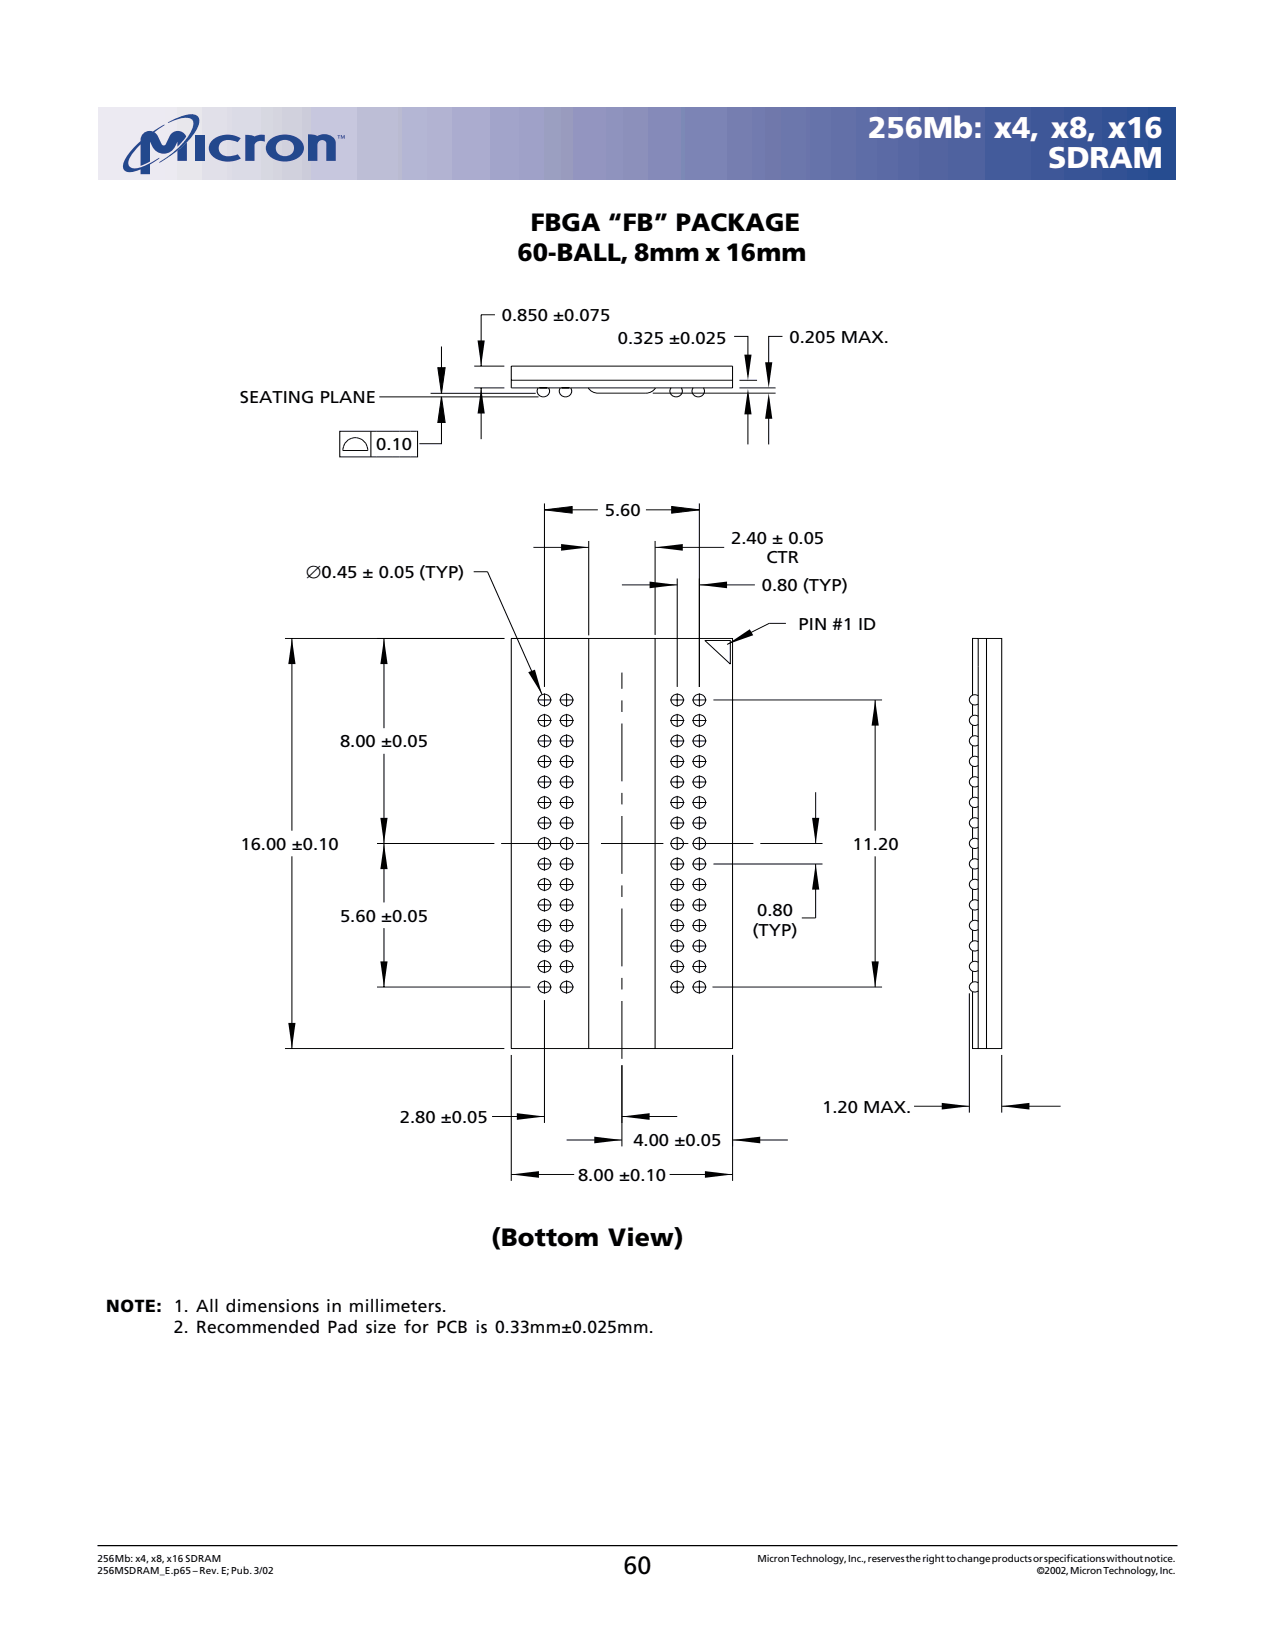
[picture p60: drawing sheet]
<svg xmlns="http://www.w3.org/2000/svg" width="216mm" height="279mm" viewBox="0 0 216 279" stroke-linecap="round" stroke-linejoin="round" font-family="sans-serif">
<defs><g id="words">
<g font-size="5.1" fill="#fff">
<text x="147" y="23.3">256Mb: x4, x8, x16</text>
<text x="177.5" y="28.4">SDRAM</text>
</g>
<g font-size="4.2">
<text x="89.9" y="39">FBGA “FB” PACKAGE</text>
<text x="87.6" y="44.1">60-BALL, 8mm x 16mm</text>
<text x="83.2" y="211">(Bottom View)</text>
<text x="105.6" y="266.5">60</text>
</g>
<g font-size="3">
<text x="18" y="222.2">NOTE: 1. All dimensions in millimeters.</text>
<text x="29.4" y="225.7">2. Recommended Pad size for PCB is 0.33mm±0.025mm.</text>
</g>
<g font-size="2.9">
<text x="85" y="54.4">0.850 ±0.075</text>
<text x="104.6" y="58.2">0.325 ±0.025</text>
<text x="133.7" y="58">0.205 MAX.</text>
<text x="40.6" y="68.2">SEATING PLANE</text>
<text x="63.7" y="76.1">0.10</text>
<text x="102.4" y="87.4">5.60</text>
<text x="123.8" y="92.1">2.40 ± 0.05</text>
<text x="129.8" y="95.4">CTR</text>
<text x="51.8" y="97.9">∅0.45 ± 0.05 (TYP)</text>
<text x="129" y="100.1">0.80 (TYP)</text>
<text x="135.2" y="106.7">PIN #1 ID</text>
<text x="57.6" y="126.6">8.00 ±0.05</text>
<text x="40.7" y="143.9">16.00 ±0.10</text>
<text x="144.4" y="143.9">11.20</text>
<text x="128.2" y="155.2">0.80</text>
<text x="57.6" y="156.1">5.60 ±0.05</text>
<text x="127.4" y="158.5">(TYP)</text>
<text x="67.7" y="190.1">2.80 ±0.05</text>
<text x="139.2" y="188.4">1.20 MAX.</text>
<text x="107.2" y="194.1">4.00 ±0.05</text>
<text x="97.9" y="200">8.00 ±0.10</text>
</g>
<g font-size="1.7">
<text x="16.5" y="264.4">256Mb: x4, x8, x16 SDRAM</text>
<text x="16.5" y="266.5">256MSDRAM_E.p65–Rev. E; Pub. 3/02</text>
<text x="128.3" y="264.4">Micron Technology, Inc., reserves the right to change products or specifications without notice.</text>
<text x="175.6" y="266.5">©2002, Micron Technology, Inc.</text>
</g>
</g></defs>
<path d="M16.5 261.7h182.9" fill="none" stroke="#000" stroke-width=".21"/>
<g fill="#eceaf2">
<path d="M16.6 18.1h10.7v12.3h-10.7z"/>
<path d="M27.3 18.1h.7v12.3h-.7z"/>
</g>
<path d="M28 18.1h.7v12.3h-.7z" fill="#eceaf1"/>
<path d="M28.7 18.1h.7v12.3h-.7z" fill="#ebe9f1"/>
<path d="M29.4 18.1h.7v12.3h-.7z" fill="#eae8f0"/>
<path d="M30.1 18.1h.7v12.3h-.7z" fill="#e9e7f0"/>
<path d="M30.8 18.1h.7v12.3h-.7z" fill="#e8e5ef"/>
<path d="M31.5 18.1h.7v12.3h-.7z" fill="#e7e5ef"/>
<path d="M32.2 18.1h.7v12.3h-.7z" fill="#e6e4ee"/>
<path d="M32.9 18.1h.7v12.3h-.7z" fill="#e5e4ee"/>
<path d="M33.6 18.1h.8v12.3h-.8z" fill="#e5e3ee"/>
<path d="M34.4 18.1h.7v12.3h-.7z" fill="#e3e0ed"/>
<path d="M35.1 18.1h.7v12.3h-.7z" fill="#e2e0ed"/>
<path d="M35.8 18.1h.7v12.3h-.7z" fill="#e0e0ed"/>
<path d="M36.5 18.1h.7v12.3h-.7z" fill="#e0dfed"/>
<path d="M37.2 18.1h.7v12.3h-.7z" fill="#e0deec"/>
<path d="M37.9 18.1h.7v12.3h-.7z" fill="#dedeec"/>
<path d="M38.6 18.1h.7v12.3h-.7z" fill="#dddceb"/>
<g fill="#dcdbea">
<path d="M39.3 18.1h.7v12.3h-.7z"/>
<path d="M40 18.1h.7v12.3h-.7z"/>
</g>
<path d="M40.7 18.1h.7v12.3h-.7z" fill="#dadae9"/>
<path d="M41.4 18.1h.7v12.3h-.7z" fill="#dad8e9"/>
<path d="M42.1 18.1h.7v12.3h-.7z" fill="#d8d7e9"/>
<path d="M42.8 18.1h.7v12.3h-.7z" fill="#d7d7e8"/>
<path d="M43.5 18.1h.7v12.3h-.7z" fill="#d7d6e8"/>
<path d="M44.2 18.1h.7v12.3h-.7z" fill="#d6d5e7"/>
<path d="M44.9 18.1h.7v12.3h-.7z" fill="#d5d4e7"/>
<path d="M45.6 18.1h.7v12.3h-.7z" fill="#d4d4e6"/>
<path d="M46.3 18.1h.7v12.3h-.7z" fill="#d4d3e6"/>
<path d="M47 18.1h.8v12.3h-.8z" fill="#d2d2e5"/>
<path d="M47.8 18.1h.7v12.3h-.7z" fill="#d1d1e4"/>
<path d="M48.5 18.1h.7v12.3h-.7z" fill="#d0d0e4"/>
<path d="M49.2 18.1h.7v12.3h-.7z" fill="#d0cfe3"/>
<path d="M49.9 18.1h.7v12.3h-.7z" fill="#cfcfe3"/>
<path d="M50.6 18.1h.7v12.3h-.7z" fill="#cecee3"/>
<g fill="#cccce0">
<path d="M51.3 18.1h.7v12.3h-.7z"/>
<path d="M52 18.1h.7v12.3h-.7z"/>
</g>
<path d="M52.7 18.1h.7v12.3h-.7z" fill="#cbcbe0"/>
<g fill="#cacae0">
<path d="M53.4 18.1h.7v12.3h-.7z"/>
<path d="M54.1 18.1h.7v12.3h-.7z"/>
</g>
<path d="M54.8 18.1h.7v12.3h-.7z" fill="#c8c8df"/>
<path d="M55.5 18.1h.7v12.3h-.7z" fill="#c8c7df"/>
<path d="M56.2 18.1h.7v12.3h-.7z" fill="#c7c7de"/>
<path d="M56.9 18.1h.7v12.3h-.7z" fill="#c6c6de"/>
<path d="M57.6 18.1h.7v12.3h-.7z" fill="#c5c6de"/>
<path d="M58.3 18.1h.7v12.3h-.7z" fill="#c4c4dd"/>
<path d="M59 18.1h.7v12.3h-.7z" fill="#c3c4dc"/>
<path d="M59.7 18.1h.7v12.3h-.7z" fill="#c2c2dc"/>
<path d="M60.4 18.1h.7v12.3h-.7z" fill="#c1c2db"/>
<path d="M61.1 18.1h.8v12.3h-.8z" fill="#c1c1db"/>
<path d="M61.9 18.1h.7v12.3h-.7z" fill="#bec0da"/>
<path d="M62.6 18.1h.7v12.3h-.7z" fill="#bebeda"/>
<path d="M63.3 18.1h.7v12.3h-.7z" fill="#bebed8"/>
<path d="M64 18.1h.7v12.3h-.7z" fill="#bdbdd8"/>
<path d="M64.7 18.1h.7v12.3h-.7z" fill="#bcbdd7"/>
<path d="M65.4 18.1h.7v12.3h-.7z" fill="#bbbcd7"/>
<path d="M66.1 18.1h.7v12.3h-.7z" fill="#bbbbd7"/>
<path d="M66.8 18.1h.7v12.3h-.7z" fill="#babad7"/>
<path d="M67.5 18.1h.7v12.3h-.7z" fill="#b9bad6"/>
<path d="M68.2 18.1h.7v12.3h-.7z" fill="#b8b8d6"/>
<path d="M68.9 18.1h.7v12.3h-.7z" fill="#b6b6d5"/>
<path d="M69.6 18.1h.7v12.3h-.7z" fill="#b6b6d4"/>
<g fill="#b4b6d4">
<path d="M70.3 18.1h.7v12.3h-.7z"/>
<path d="M71 18.1h.7v12.3h-.7z"/>
</g>
<path d="M71.7 18.1h.7v12.3h-.7z" fill="#b4b4d4"/>
<g fill="#b2b3d2">
<path d="M72.4 18.1h.7v12.3h-.7z"/>
<path d="M73.1 18.1h.7v12.3h-.7z"/>
</g>
<g fill="#b1b2d2">
<path d="M73.8 18.1h.7v12.3h-.7z"/>
<path d="M74.5 18.1h.8v12.3h-.8z"/>
</g>
<path d="M75.3 18.1h.7v12.3h-.7z" fill="#afb1d1"/>
<path d="M76 18.1h.7v12.3h-.7z" fill="#afafd1"/>
<path d="M76.7 18.1h.7v12.3h-.7z" fill="#adafd0"/>
<path d="M77.4 18.1h.7v12.3h-.7z" fill="#adadd0"/>
<path d="M78.1 18.1h.7v12.3h-.7z" fill="#acadcf"/>
<path d="M78.8 18.1h.7v12.3h-.7z" fill="#aaadcf"/>
<path d="M79.5 18.1h.7v12.3h-.7z" fill="#aaaccf"/>
<path d="M80.2 18.1h.7v12.3h-.7z" fill="#aaaace"/>
<path d="M80.9 18.1h.7v12.3h-.7z" fill="#a9aacd"/>
<path d="M81.6 18.1h.7v12.3h-.7z" fill="#a7aacd"/>
<path d="M82.3 18.1h.7v12.3h-.7z" fill="#a7a9cc"/>
<path d="M83 18.1h.7v12.3h-.7z" fill="#a7a7cc"/>
<path d="M83.7 18.1h.7v12.3h-.7z" fill="#a6a7cc"/>
<path d="M84.4 18.1h.7v12.3h-.7z" fill="#a4a6cb"/>
<path d="M85.1 18.1h.7v12.3h-.7z" fill="#a3a4ca"/>
<path d="M85.8 18.1h.7v12.3h-.7z" fill="#a3a3ca"/>
<path d="M86.5 18.1h.7v12.3h-.7z" fill="#a1a3ca"/>
<path d="M87.2 18.1h.7v12.3h-.7z" fill="#a1a3c8"/>
<g fill="#9fa1c8">
<path d="M87.9 18.1h.7v12.3h-.7z"/>
<path d="M88.6 18.1h.8v12.3h-.8z"/>
</g>
<path d="M89.4 18.1h.7v12.3h-.7z" fill="#9fa0c8"/>
<g fill="#9c9fc7">
<path d="M90.1 18.1h.7v12.3h-.7z"/>
<path d="M90.8 18.1h.7v12.3h-.7z"/>
</g>
<path d="M91.5 18.1h.7v12.3h-.7z" fill="#9b9fc6"/>
<path d="M92.2 18.1h.7v12.3h-.7z" fill="#9b9ec6"/>
<path d="M92.9 18.1h.7v12.3h-.7z" fill="#9b9cc5"/>
<path d="M93.6 18.1h.7v12.3h-.7z" fill="#9a9cc5"/>
<path d="M94.3 18.1h.7v12.3h-.7z" fill="#989bc4"/>
<path d="M95 18.1h.7v12.3h-.7z" fill="#979bc3"/>
<path d="M95.7 18.1h.7v12.3h-.7z" fill="#979ac3"/>
<path d="M96.4 18.1h.7v12.3h-.7z" fill="#969ac3"/>
<path d="M97.1 18.1h.7v12.3h-.7z" fill="#9598c3"/>
<path d="M97.8 18.1h.7v12.3h-.7z" fill="#9598c2"/>
<path d="M98.5 18.1h.7v12.3h-.7z" fill="#9497c2"/>
<path d="M99.2 18.1h.7v12.3h-.7z" fill="#9396c1"/>
<path d="M99.9 18.1h.7v12.3h-.7z" fill="#9395c1"/>
<path d="M100.6 18.1h.7v12.3h-.7z" fill="#9395c0"/>
<path d="M101.3 18.1h.7v12.3h-.7z" fill="#9295c0"/>
<path d="M102 18.1h.8v12.3h-.8z" fill="#9294c0"/>
<g fill="#8f93be">
<path d="M102.8 18.1h.7v12.3h-.7z"/>
<path d="M103.5 18.1h.7v12.3h-.7z"/>
<path d="M104.2 18.1h.7v12.3h-.7z"/>
</g>
<path d="M104.9 18.1h.7v12.3h-.7z" fill="#8e92be"/>
<path d="M105.6 18.1h.7v12.3h-.7z" fill="#8d90bd"/>
<path d="M106.3 18.1h.7v12.3h-.7z" fill="#8c90bd"/>
<g fill="#8a8ebc">
<path d="M107 18.1h.7v12.3h-.7z"/>
<path d="M107.7 18.1h.7v12.3h-.7z"/>
</g>
<path d="M108.4 18.1h.7v12.3h-.7z" fill="#8a8dbb"/>
<path d="M109.1 18.1h.7v12.3h-.7z" fill="#898dbb"/>
<g fill="#888cbb">
<path d="M109.8 18.1h.7v12.3h-.7z"/>
<path d="M110.5 18.1h.7v12.3h-.7z"/>
</g>
<g fill="#868ab9">
<path d="M111.2 18.1h.7v12.3h-.7z"/>
<path d="M111.9 18.1h.7v12.3h-.7z"/>
</g>
<path d="M112.6 18.1h.7v12.3h-.7z" fill="#8589b9"/>
<path d="M113.3 18.1h.7v12.3h-.7z" fill="#8489b9"/>
<path d="M114 18.1h.7v12.3h-.7z" fill="#8388b8"/>
<path d="M114.7 18.1h.7v12.3h-.7z" fill="#8288b8"/>
<path d="M115.4 18.1h.7v12.3h-.7z" fill="#8187b6"/>
<path d="M116.1 18.1h.8v12.3h-.8z" fill="#8086b6"/>
<path d="M116.9 18.1h.7v12.3h-.7z" fill="#7f86b6"/>
<g fill="#7e85b6">
<path d="M117.6 18.1h.7v12.3h-.7z"/>
<path d="M118.3 18.1h.7v12.3h-.7z"/>
</g>
<path d="M119 18.1h.7v12.3h-.7z" fill="#7e84b4"/>
<path d="M119.7 18.1h.7v12.3h-.7z" fill="#7c83b4"/>
<path d="M120.4 18.1h.7v12.3h-.7z" fill="#7a83b4"/>
<path d="M121.1 18.1h.7v12.3h-.7z" fill="#7982b4"/>
<g fill="#7981b3">
<path d="M121.8 18.1h.7v12.3h-.7z"/>
<path d="M122.5 18.1h.7v12.3h-.7z"/>
</g>
<path d="M123.2 18.1h.7v12.3h-.7z" fill="#7880b2"/>
<g fill="#777fb1">
<path d="M123.9 18.1h.7v12.3h-.7z"/>
<path d="M124.6 18.1h.7v12.3h-.7z"/>
</g>
<path d="M125.3 18.1h.7v12.3h-.7z" fill="#767eb1"/>
<path d="M126 18.1h.7v12.3h-.7z" fill="#767daf"/>
<path d="M126.7 18.1h.7v12.3h-.7z" fill="#757daf"/>
<path d="M127.4 18.1h.7v12.3h-.7z" fill="#737caf"/>
<g fill="#737aaf">
<path d="M128.1 18.1h.7v12.3h-.7z"/>
<path d="M128.8 18.1h.7v12.3h-.7z"/>
</g>
<path d="M129.5 18.1h.8v12.3h-.8z" fill="#7179ad"/>
<g fill="#7078ad">
<path d="M130.3 18.1h.7v12.3h-.7z"/>
<path d="M131 18.1h.7v12.3h-.7z"/>
<path d="M131.7 18.1h.7v12.3h-.7z"/>
</g>
<g fill="#6e77ad">
<path d="M132.4 18.1h.7v12.3h-.7z"/>
<path d="M133.1 18.1h.7v12.3h-.7z"/>
</g>
<path d="M133.8 18.1h.7v12.3h-.7z" fill="#6d77ac"/>
<path d="M134.5 18.1h.7v12.3h-.7z" fill="#6c77ac"/>
<g fill="#6c76ac">
<path d="M135.2 18.1h.7v12.3h-.7z"/>
<path d="M135.9 18.1h.7v12.3h-.7z"/>
</g>
<path d="M136.6 18.1h.7v12.3h-.7z" fill="#6973aa"/>
<path d="M137.3 18.1h.7v12.3h-.7z" fill="#6873aa"/>
<g fill="#6773aa">
<path d="M138 18.1h.7v12.3h-.7z"/>
<path d="M138.7 18.1h.7v12.3h-.7z"/>
</g>
<path d="M139.4 18.1h.7v12.3h-.7z" fill="#6673aa"/>
<path d="M140.1 18.1h.7v12.3h-.7z" fill="#6573aa"/>
<path d="M140.8 18.1h.7v12.3h-.7z" fill="#6471a9"/>
<g fill="#6370a9">
<path d="M141.5 18.1h.7v12.3h-.7z"/>
<path d="M142.2 18.1h.7v12.3h-.7z"/>
</g>
<path d="M142.9 18.1h.7v12.3h-.7z" fill="#636fa7"/>
<path d="M143.6 18.1h.8v12.3h-.8z" fill="#626fa7"/>
<path d="M144.4 18.1h.7v12.3h-.7z" fill="#616ea7"/>
<path d="M145.1 18.1h.7v12.3h-.7z" fill="#606da7"/>
<path d="M145.8 18.1h.7v12.3h-.7z" fill="#5f6da7"/>
<path d="M146.5 18.1h.7v12.3h-.7z" fill="#5f6ca7"/>
<g fill="#5e6ca6">
<path d="M147.2 18.1h.7v12.3h-.7z"/>
<path d="M147.9 18.1h.7v12.3h-.7z"/>
</g>
<path d="M148.6 18.1h.7v12.3h-.7z" fill="#5d6ba6"/>
<path d="M149.3 18.1h.7v12.3h-.7z" fill="#5b6ba6"/>
<path d="M150 18.1h.7v12.3h-.7z" fill="#5b6aa4"/>
<path d="M150.7 18.1h.7v12.3h-.7z" fill="#5b69a4"/>
<path d="M151.4 18.1h.7v12.3h-.7z" fill="#5969a4"/>
<path d="M152.1 18.1h.7v12.3h-.7z" fill="#5968a3"/>
<path d="M152.8 18.1h.7v12.3h-.7z" fill="#5868a3"/>
<g fill="#5767a3">
<path d="M153.5 18.1h.7v12.3h-.7z"/>
<path d="M154.2 18.1h.7v12.3h-.7z"/>
</g>
<path d="M154.9 18.1h.7v12.3h-.7z" fill="#5566a3"/>
<g fill="#5565a1">
<path d="M155.6 18.1h.7v12.3h-.7z"/>
<path d="M156.3 18.1h.7v12.3h-.7z"/>
</g>
<path d="M157 18.1h.8v12.3h-.8z" fill="#5465a1"/>
<path d="M157.8 18.1h.7v12.3h-.7z" fill="#5365a1"/>
<path d="M158.5 18.1h.7v12.3h-.7z" fill="#5364a0"/>
<path d="M159.2 18.1h.7v12.3h-.7z" fill="#5263a0"/>
<path d="M159.9 18.1h.7v12.3h-.7z" fill="#52639f"/>
<path d="M160.6 18.1h.7v12.3h-.7z" fill="#51629f"/>
<g fill="#50629f">
<path d="M161.3 18.1h.7v12.3h-.7z"/>
<path d="M162 18.1h.7v12.3h-.7z"/>
</g>
<g fill="#4e619f">
<path d="M162.7 18.1h.7v12.3h-.7z"/>
<path d="M163.4 18.1h.7v12.3h-.7z"/>
</g>
<path d="M164.1 18.1h.7v12.3h-.7z" fill="#4d609e"/>
<path d="M164.8 18.1h.7v12.3h-.7z" fill="#4c5f9e"/>
<path d="M165.5 18.1h.7v12.3h-.7z" fill="#4c5f9c"/>
<path d="M166.2 18.1h.7v12.3h-.7z" fill="#4a5f9c"/>
<path d="M166.9 18.1h.7v12.3h-.7z" fill="#495e9c"/>
<path d="M167.6 18.1h.7v12.3h-.7z" fill="#475e9c"/>
<path d="M168.3 18.1h.7v12.3h-.7z" fill="#475d9c"/>
<path d="M169 18.1h.7v12.3h-.7z" fill="#465d9b"/>
<path d="M169.7 18.1h.7v12.3h-.7z" fill="#455d9b"/>
<path d="M170.4 18.1h.7v12.3h-.7z" fill="#455b9b"/>
<g fill="#435b9b">
<path d="M171.1 18.1h.8v12.3h-.8z"/>
<path d="M171.9 18.1h.7v12.3h-.7z"/>
</g>
<path d="M172.6 18.1h.7v12.3h-.7z" fill="#415b9b"/>
<g fill="#41599a">
<path d="M173.3 18.1h.7v12.3h-.7z"/>
<path d="M174 18.1h.7v12.3h-.7z"/>
</g>
<path d="M174.7 18.1h.7v12.3h-.7z" fill="#40599a"/>
<path d="M175.4 18.1h.7v12.3h-.7z" fill="#3e589a"/>
<g fill="#3e5798">
<path d="M176.1 18.1h.7v12.3h-.7z"/>
<path d="M176.8 18.1h.7v12.3h-.7z"/>
<path d="M177.5 18.1h.7v12.3h-.7z"/>
<path d="M178.2 18.1h.7v12.3h-.7z"/>
</g>
<path d="M178.9 18.1h.7v12.3h-.7z" fill="#3d5698"/>
<path d="M179.6 18.1h.7v12.3h-.7z" fill="#3b5697"/>
<path d="M180.3 18.1h.7v12.3h-.7z" fill="#3b5597"/>
<path d="M181 18.1h.7v12.3h-.7z" fill="#3a5597"/>
<path d="M181.7 18.1h.7v12.3h-.7z" fill="#395597"/>
<path d="M182.4 18.1h.7v12.3h-.7z" fill="#3a5496"/>
<path d="M183.1 18.1h.7v12.3h-.7z" fill="#385496"/>
<g fill="#375396">
<path d="M183.8 18.1h.7v12.3h-.7z"/>
<path d="M184.5 18.1h.8v12.3h-.8z"/>
</g>
<g fill="#355395">
<path d="M185.3 18.1h.7v12.3h-.7z"/>
<path d="M186 18.1h.7v12.3h-.7z"/>
</g>
<path d="M186.7 18.1h.7v12.3h-.7z" fill="#355294"/>
<path d="M187.4 18.1h.7v12.3h-.7z" fill="#345294"/>
<g fill="#315194">
<path d="M188.1 18.1h.7v12.3h-.7z"/>
<path d="M188.8 18.1h.7v12.3h-.7z"/>
<path d="M189.5 18.1h.7v12.3h-.7z"/>
</g>
<path d="M190.2 18.1h.7v12.3h-.7z" fill="#315094"/>
<path d="M190.9 18.1h.7v12.3h-.7z" fill="#2e5093"/>
<path d="M191.6 18.1h.7v12.3h-.7z" fill="#2e4f93"/>
<path d="M192.3 18.1h.7v12.3h-.7z" fill="#2d4f93"/>
<g fill="#2a4e92">
<path d="M193 18.1h.7v12.3h-.7z"/>
<path d="M193.7 18.1h.7v12.3h-.7z"/>
</g>
<path d="M194.4 18.1h.7v12.3h-.7z" fill="#284e92"/>
<g fill="#284d90">
<path d="M195.1 18.1h.7v12.3h-.7z"/>
<path d="M195.8 18.1h.7v12.3h-.7z"/>
</g>
<path d="M196.5 18.1h.7v12.3h-.7z" fill="#274c90"/>
<g fill="#254c90">
<path d="M197.2 18.1h.7v12.3h-.7z"/>
<path d="M197.9 18.1h.7v12.3h-.7z"/>
</g>
<path d="M198.6 18.1h.6v12.3h-.6z" fill="#244c90"/>
<g fill="#23488d">
<path d="M36.1 23.6a4.2 4.2 0 0 1 4.7-.2l-.6 .7-.7-.3a1.88 1.88 0 0 0-2.4 .8 1.47 1.47 0 0 0 .4 1.5 1.47 1.47 0 0 0 1.5 .3l1.3-.3 .5 .7a4.3 4.3 0 0 1-5.1-.7 1.79 1.79 0 0 1 .4-2.5z"/>
<path d="M52.2 22.7a2.04 2.04 0 0 1 1.5 .3l.6-.2a2.21 2.21 0 0 1 2.5 1l.1 3.4h-1.6v-2.9a.77 .77 0 0 0-.9-.6 .77 .77 0 0 0-.7 .8v2.7h-1.5z"/>
<path d="M33 22.9h1.6v4.3h-1.6z"/>
<path d="M41.5 22.8a1.91 1.91 0 0 1 1.6 .3l.9-.3 .8 .1v1.1a1.25 1.25 0 0 0-1.7 .6v2.6h-1.6z"/>
<path d="M30 25.5l1.6-1.4v3.1h-1.6z"/>
<path d="M47 24.2a1.61 1.61 0 0 1 1.7-.5 1.61 1.61 0 0 1 1.1 1.4 1.55 1.55 0 0 1-1.6 1.3 1.55 1.55 0 0 1-1.5-1.3l.1-.6zM45.7 23.6a1.89 1.89 0 0 0 .6 3.3 4 4 0 0 0 4.8-.8 1.9 1.9 0 0 0-.9-2.8 4.2 4.2 0 0 0-4.5 .3z"/>
</g>
<path d="M28.5 20.7a8.4 8.4 0 0 1 4.4-1.3 1.19 1.19 0 0 1 .7 1.9 13.6 13.6 0 0 1-4.6 5l-2.1 1.2 .4-.3a15.2 15.2 0 0 0 5-4.8 2 2 0 0 0 .2-2.1 2.94 2.94 0 0 0-2.9 .1l-1.1 .4z" fill="#008288"/>
<g fill="#23488d">
<path d="M24.1 22.8a1.92 1.92 0 0 1 1.9-.6l1.9-1.1-1.8 1.3 .6 .6 .8 1.5 .4 .1 .2-.2a2.98 2.98 0 0 1 1.3-2.1 1.41 1.41 0 0 1 2.1 .9l-1.5 1.6v-.8a2.49 2.49 0 0 1-2.3 2 2.49 2.49 0 0 1-2.3-2v3.4l-1.6 .7v-3.7a5.2 5.2 0 0 0-2.1 3.4 1.04 1.04 0 0 0 1.3 .7 16.4 16.4 0 0 0 4-1.8l-1.6 1.2v1.6h-1.6v-.8a3.4 3.4 0 0 1-2.5 .3 1.21 1.21 0 0 1-.3-1.7 10 10 0 0 1 2.8-3.4l.1-.7z"/>
<path d="M57.1 22.9h.5l-.2 .1v.5h-.1v-.5zM57.7 22.9h.2l.1 .4 .2-.4h.2v.6h-.1v-.5l-.2 .5-.3-.5v.5h-.1z"/>
</g>
<g fill="#000">
<path d="M81.5 65.7l.6 4.3h-1.2zM80.9 57.7h1.2l-.6 4.3zM126 60.1h1.3l-.6 4.3zM126.7 65.8l.6 4.4h-1.3zM129.6 61.3h1.2l-.6 4.4zM130.2 66.6l.6 4.3h-1.2zM95 92.1l4.7 .6-4.7 .6zM110.9 92.7l4.7-.6v1.2zM110 98.5l4.7 .5-4.7 .6zM118.4 99l4.7-.5v1.1zM49.4 108.1l.6 4.4h-1.2zM65 108.1l.6 4.4h-1.2z"/>
<path d="M89.5 113.8l1.1-.4 1.2 4.2zM123.1 109.1l3.9-2.5 .5 1zM148.2 118.5l.6 4.4h-1.2zM64.4 138.5h1.2l-.6 4.3zM65 142.8l.6 4.4h-1.2zM138.1 146.3l.6 4.3h-1.2zM137.5 138.5h1.2l-.6 4.3zM48.8 173.2h1.2l-.6 4.4zM64.4 162.8h1.2l-.6 4.3zM147.6 162.8h1.2l-.6 4.3zM86.6 198.9l4.7-.6v1.1zM87.5 188.5l4.7 .6-4.7 .5z"/>
<path d="M100.6 192.5l4.7 .5-4.7 .6zM105.3 189.1l4.7-.6v1.1zM124.1 193l4.6-.5v1.1zM119.4 198.3l4.7 .6-4.7 .5zM159.5 186.8l4.7 .5-4.7 .6zM169.6 187.3l4.7-.5v1.1z"/>
</g>
<g fill="none" stroke="#000" stroke-width=".17">
<path d="M83.8 53.3h-2.3v8.7M124.3 57h2.3v6.4M132.5 57h-2.3v7.7M62.8 73h-5.3v4.4h5.3M70.5 73h.2v4.4h-.2M74.8 67.2v7.9h-3.8M80.3 65.7h5.1M80.3 62h5.1M81.5 65.7v8.7M86.6 62h37.4v3.7h-37.4zM86.6 64.4h37.4M91.1 65.7a1.01 1.01 0 0 0 .9 1.5 1.01 1.01 0 0 0 .9-1.5"/>
<path d="M94.9 65.7a1.01 1.01 0 0 0 .9 1.5 1.01 1.01 0 0 0 .8-1.5M99.6 65.7a1.89 1.89 0 0 0 1.7 .9h8.1a1.91 1.91 0 0 0 1.6-.9M110.5 66.6h20.8M113.6 65.7a1.01 1.01 0 0 0 .9 1.5 1.01 1.01 0 0 0 .9-1.5M117.4 65.7a1.01 1.01 0 0 0 .8 1.5 1.01 1.01 0 0 0 .9-1.5M125.2 65.7h6.1M125.2 64.4h3M126.6 66.8v8.5M130.2 67.5v7.8M48.3 108.1h37.1M49.4 108.1v32.6M65 108.1v15.2"/>
<path d="M86.6 108.1h37.4v69.5h-37.4zM91 118.5h2.4M92.2 117.4v2.3M99.7 108.1v69.5M110.9 108.1v69.5M119.4 108.5h4.3v4zM164.7 117.7l.4-.1 .5 .2M164.7 117.7a.84 .84 0 0 0-.6 .8 .84 .84 0 0 0 .6 .8M164.7 117.7v-9.6h.9v69.5h-.9v-9.7M164.7 119.3v1.9M165.6 119.2l-.5 .2-.4-.1M165.6 108.1h1.4"/>
<path d="M167 108.1h2.6v69.5h-4M167 108.1v69.5M65 127.6v25.2M138.1 134.2v8.6M164.7 138.6a.84 .84 0 0 0-.6 .7 .84 .84 0 0 0 .6 .8M164.7 135.1a.84 .84 0 0 0-.6 .8 .84 .84 0 0 0 .6 .8M164.7 131.6a.84 .84 0 0 0-.6 .8 .84 .84 0 0 0 .6 .8M164.7 128.1a.84 .84 0 0 0-.6 .8 .84 .84 0 0 0 .6 .8M164.7 124.7a.84 .84 0 0 0-.6 .8 .84 .84 0 0 0 .6 .7M164.7 121.2a.84 .84 0 0 0-.6 .8 .84 .84 0 0 0 .6 .8M164.7 138.6l.4-.1 .5 .1M164.7 135.1l.4-.1 .5 .2"/>
<path d="M164.7 131.6l.4-.1 .5 .2M164.7 128.1h.4l.5 .1M164.7 124.7l.4-.1 .5 .2M164.7 121.2l.4-.1 .5 .2M164.7 122.8v1.9M164.7 126.2v1.9M164.7 129.7v1.9M164.7 133.2v1.9M164.7 136.7v1.9M165.6 136.6l-.5 .1h-.4M165.6 133.1l-.5 .2-.4-.1M165.6 129.6l-.5 .2-.4-.1"/>
<path d="M165.6 126.1l-.5 .2-.4-.1M165.6 122.7l-.5 .1h-.4M49.4 145v32.6M63.8 142.8h19.9M65 157.2v9.9M164.7 159.4a.84 .84 0 0 0-.6 .8 .84 .84 0 0 0 .6 .8M164.7 155.9a.84 .84 0 0 0-.6 .8 .84 .84 0 0 0 .6 .8M164.7 152.4a.84 .84 0 0 0-.6 .8 .84 .84 0 0 0 .6 .8M164.7 149a.84 .84 0 0 0-.6 .8 .84 .84 0 0 0 .6 .7M164.7 145.5a.84 .84 0 0 0-.6 .8 .84 .84 0 0 0 .6 .8M164.7 142a.84 .84 0 0 0-.6 .8 .84 .84 0 0 0 .6 .8M164.7 159.4l.4-.1 .5 .2"/>
<path d="M164.7 155.9l.4-.1 .5 .2M164.7 152.4h.4l.5 .1M164.7 149l.4-.1 .5 .2M164.7 145.5l.4-.1 .5 .2M164.7 142l.4-.1 .5 .2M164.7 140.1v1.9M164.7 143.6v1.9M164.7 147.1v1.9M164.7 150.5v1.9M164.7 154v1.9M164.7 157.5v1.9M165.6 157.4l-.5 .2-.4-.1"/>
<path d="M165.6 153.9l-.5 .2-.4-.1M165.6 150.5l-.5 .1-.4-.1M165.6 147l-.5 .2-.4-.1M165.6 143.5l-.5 .2-.4-.1M165.6 140l-.5 .2-.4-.1M48.3 177.6h37.1M63.8 167.1h26M124.1 178.6v21.4M164.7 166.3a.84 .84 0 0 0-.6 .8 .84 .84 0 0 0 .6 .8M164.7 166.3l.4-.1 .5 .2M164.7 162.9a.84 .84 0 0 0-.6 .7 .84 .84 0 0 0 .6 .8M164.7 162.9l.4-.1 .5 .2"/>
<path d="M164.7 161v1.9M164.7 164.4v1.9M165.6 167.8l-.5 .2-.4-.1M165.6 164.3l-.5 .2-.4-.1M165.6 160.9l-.5 .1h-.4"/>
<circle cx="92.2" cy="118.6" r="1.02"/>
<circle cx="96" cy="118.6" r="1.02"/>
<circle cx="114.7" cy="118.6" r="1.02"/>
<circle cx="118.5" cy="118.6" r="1.02"/>
<circle cx="92.2" cy="139.4" r="1.02"/>
<circle cx="92.2" cy="135.9" r="1.02"/>
<circle cx="92.2" cy="129" r="1.02"/>
<circle cx="92.2" cy="122" r="1.02"/>
<circle cx="92.2" cy="125.5" r="1.02"/>
<circle cx="92.2" cy="132.4" r="1.02"/>
<circle cx="96" cy="139.4" r="1.02"/>
<circle cx="96" cy="135.9" r="1.02"/>
<circle cx="96" cy="129" r="1.02"/>
<circle cx="96" cy="122" r="1.02"/>
<circle cx="96" cy="125.5" r="1.02"/>
<circle cx="96" cy="132.4" r="1.02"/>
<circle cx="114.7" cy="139.4" r="1.02"/>
<circle cx="114.7" cy="135.9" r="1.02"/>
<circle cx="114.7" cy="129" r="1.02"/>
<circle cx="114.7" cy="122" r="1.02"/>
<circle cx="114.7" cy="125.5" r="1.02"/>
<circle cx="114.7" cy="132.4" r="1.02"/>
<circle cx="118.5" cy="139.4" r="1.02"/>
<circle cx="118.5" cy="135.9" r="1.02"/>
<circle cx="118.5" cy="129" r="1.02"/>
<circle cx="118.5" cy="122" r="1.02"/>
<circle cx="118.5" cy="125.5" r="1.02"/>
<circle cx="118.5" cy="132.4" r="1.02"/>
<circle cx="92.2" cy="153.3" r="1.02"/>
<circle cx="92.2" cy="149.8" r="1.02"/>
<circle cx="92.2" cy="146.3" r="1.02"/>
<circle cx="92.2" cy="156.7" r="1.02"/>
<circle cx="92.2" cy="142.9" r="1.02"/>
<circle cx="96" cy="153.3" r="1.02"/>
<circle cx="96" cy="149.8" r="1.02"/>
<circle cx="96" cy="146.3" r="1.02"/>
<circle cx="96" cy="156.7" r="1.02"/>
<circle cx="96" cy="142.9" r="1.02"/>
<circle cx="114.7" cy="153.3" r="1.02"/>
<circle cx="114.7" cy="149.8" r="1.02"/>
<circle cx="114.7" cy="146.3" r="1.02"/>
<circle cx="114.7" cy="156.7" r="1.02"/>
<circle cx="114.7" cy="142.9" r="1.02"/>
<circle cx="118.5" cy="153.3" r="1.02"/>
<circle cx="118.5" cy="149.8" r="1.02"/>
<circle cx="118.5" cy="146.3" r="1.02"/>
<circle cx="118.5" cy="156.7" r="1.02"/>
<circle cx="118.5" cy="142.9" r="1.02"/>
<circle cx="92.2" cy="167.2" r="1.02"/>
<circle cx="92.2" cy="160.2" r="1.02"/>
<circle cx="92.2" cy="163.7" r="1.02"/>
<circle cx="96" cy="167.2" r="1.02"/>
<circle cx="96" cy="160.2" r="1.02"/>
<circle cx="96" cy="163.7" r="1.02"/>
<circle cx="114.7" cy="167.2" r="1.02"/>
<circle cx="114.7" cy="160.2" r="1.02"/>
<circle cx="114.7" cy="163.7" r="1.02"/>
<circle cx="118.5" cy="167.2" r="1.02"/>
<circle cx="118.5" cy="160.2" r="1.02"/>
<circle cx="118.5" cy="163.7" r="1.02"/>
</g>
<g fill="#000" stroke="#000" stroke-width=".17">
<path d="M74.8 58.7v7.9zM58.1 76.1v.2zM58.2 75.6l-.1 .5zM58.4 75.1l-.2 .5zM59 74.4l-.6 .7zM59 74.4l.5-.2zM59.5 74.2l.5-.1zM60 74.1h.4zM60.4 74.1l.4 .1zM60.8 74.2l.5 .2zM61.3 74.4l.7 .7zM62 75.1l.2 .5z"/>
<path d="M62.2 75.6l.1 .5zM62.3 76.1v.2zM58.1 76.3h4.2zM62.8 73v4.4zM62.8 77.4h1zM62.8 73h1zM63.8 77.4h1.9zM63.8 73h1.9zM65.7 77.4h.7zM65.7 73h.7zM66.4 77.4h1.3zM66.4 73h1.3z"/>
<path d="M67.7 77.4h1.8zM67.7 73h1.8zM69.5 77.4h1zM69.5 73h1zM74.1 62.3h1.3l-.6 4.3zM74.8 67.2l.6 4.3h-1.3zM72.9 66.6h17.8zM64.2 67.2h27zM80.2 96.8h2.4zM90.3 92.7h9.4zM92.2 86.3l4.7-.5v1.1zM92.2 86.3h9z"/>
<path d="M105.3 99h9.4zM109.4 86.3h9zM110.9 92.7h11.7zM118.4 99h9.4zM113.7 85.8l4.7 .5-4.7 .6zM82.6 96.8l9.2 20.8zM92.2 85.2v31.1zM99.7 91.6v16zM110.9 91.6v15.9zM114.7 98v18.3zM118.4 98v18.3zM118.4 85.2v31.1z"/>
<path d="M120.8 118.5h28.6zM123.1 109.1l7.2-3.5zM130.3 105.6h2.8zM120.8 146.3h18.5zM128.7 142.8h10.6zM135.8 155.4h2.3zM138.1 146.3v9.1zM148.2 118.5v22.2zM86.6 178.6v21.4zM92.2 169.3v20.8zM120.6 167.1h28.8zM148.2 145v22.1z"/>
<path d="M164.1 168.2v20.2zM169.6 178.6v9.8zM83.3 189.1h8.9zM86.6 198.9h10.6zM105.3 180.4v13.7zM95.9 193h9.4zM105.3 180.4v9.7zM105.3 189.1h9.4zM113.4 198.9h10.6zM124 193h9.4zM154.8 187.3h9.3zM169.6 187.3h10z"/>
</g>
<g fill="none" stroke="#000" stroke-width=".17" stroke-dasharray="10.2 2 2 2" stroke-linecap="butt">
<path d="M94.7 118.5h2.5M95.9 119.7v-2.3M113.5 118.5h2.4M114.7 119.7v-2.3M117.2 118.5h2.4M118.4 119.7v-2.3M91 139.4h2.4M91 135.9h2.4M91 132.4h2.4M91 128.9h2.4M91 125.5h2.4M91 122h2.4"/>
<path d="M92.2 137v-2.2M92.2 133.5v-2.2M92.2 130.1v-2.3M92.2 126.6v-2.3M92.2 123.1v-2.2M94.7 139.4h2.5M94.7 135.9h2.5M94.7 132.4h2.5M94.7 128.9h2.5M94.7 125.5h2.5M94.7 122h2.5M95.9 137v-2.2"/>
<path d="M95.9 133.5v-2.2M95.9 130.1v-2.3M95.9 126.6v-2.3M95.9 123.1v-2.2M113.5 139.4h2.4M113.5 135.9h2.4M113.5 132.4h2.4M113.5 128.9h2.4M113.5 125.5h2.4M113.5 122h2.4M114.7 137v-2.2M114.7 133.5v-2.2"/>
<path d="M114.7 130.1v-2.3M114.7 126.6v-2.3M114.7 123.1v-2.2M117.2 139.4h2.4M117.2 135.9h2.4M117.2 132.4h2.4M117.2 128.9h2.4M117.2 125.5h2.4M117.2 122h2.4M118.4 137v-2.2M118.4 133.5v-2.2M118.4 130.1v-2.3"/>
<path d="M118.4 126.6v-2.3M118.4 123.1v-2.2M84.9 142.8h42.7M91 156.7h2.4M91 153.2h2.4M91 149.8h2.4M91 146.3h2.4M91 142.8h2.4M92.2 157.8v-2.2M92.2 154.4v-2.3M92.2 150.9v-2.2M92.2 147.4v-2.2"/>
<path d="M92.2 144v-2.3M92.2 140.5v-2.3M94.7 156.7h2.5M94.7 153.2h2.5M94.7 149.8h2.5M94.7 146.3h2.5M94.7 142.8h2.5M95.9 157.8v-2.2M95.9 154.4v-2.3M95.9 150.9v-2.2M95.9 147.4v-2.2M95.9 144v-2.3"/>
<path d="M95.9 140.5v-2.3M113.5 156.7h2.4M113.5 153.2h2.4M113.5 149.8h2.4M113.5 146.3h2.4M113.5 142.8h2.4M114.7 157.8v-2.2M114.7 154.4v-2.3M114.7 150.9v-2.2M114.7 147.4v-2.2M114.7 144v-2.3M114.7 140.5v-2.3"/>
<path d="M117.2 156.7h2.4M117.2 153.2h2.4M117.2 149.8h2.4M117.2 142.8h2.4M117.2 146.3h2.4M118.4 157.8v-2.2M118.4 154.4v-2.3M118.4 150.9v-2.2M118.4 144v-2.3M118.4 140.5v-2.3M118.4 147.4v-2.2M91 163.7h2.4"/>
<path d="M91 160.2h2.4M91 167.1h2.4M92.2 164.8v-2.3M92.2 161.3v-2.2M92.2 168.3v-2.3M94.7 167.1h2.5M94.7 163.7h2.5M94.7 160.2h2.5M95.9 168.3v-2.3M95.9 164.8v-2.3M95.9 161.3v-2.2M105.3 179.3v-65.4"/>
<path d="M113.5 167.1h2.4M113.5 163.7h2.4M113.5 160.2h2.4M114.7 168.3v-2.3M114.7 164.8v-2.3M114.7 161.3v-2.2M117.2 167.1h2.4M117.2 163.7h2.4M117.2 160.2h2.4M118.4 168.3v-2.3M118.4 164.8v-2.3M118.4 161.3v-2.2"/>
</g>
<use href="#words"/>
</svg>
